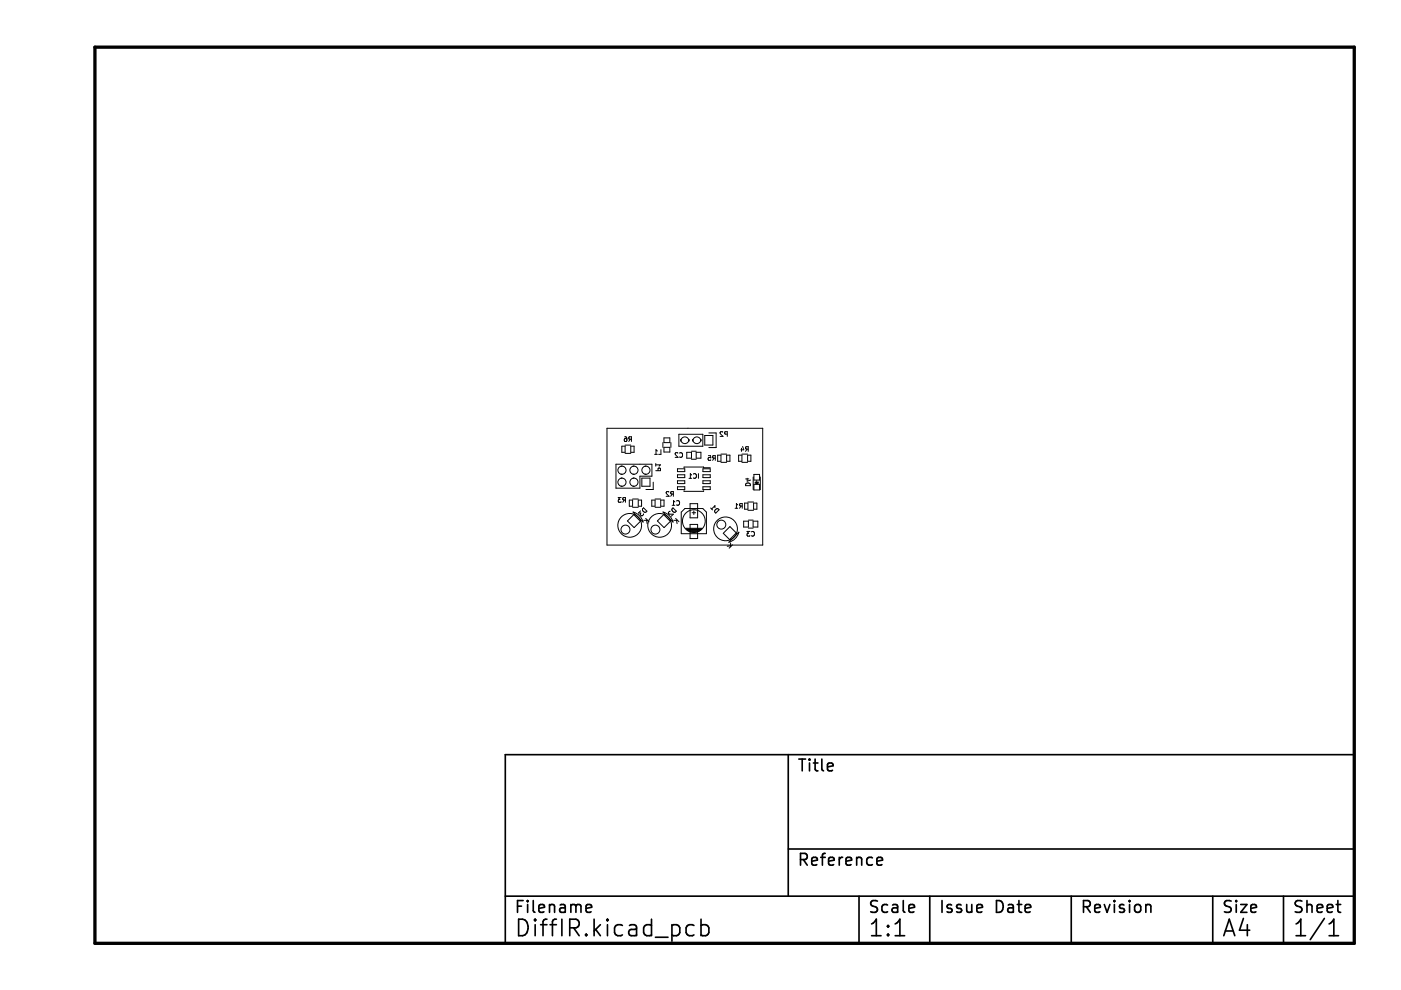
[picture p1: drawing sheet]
<svg xmlns="http://www.w3.org/2000/svg" width="297mm" height="210mm" viewBox="0 0 297 210" stroke-linecap="round" stroke-linejoin="round" font-family="sans-serif">
<path d="M20.1 10h267v190h-267z" fill="none" stroke="#000" stroke-width=".7"/>
<g fill="none" stroke="#000" stroke-width=".35">
<path d="M167.1 160v30M169.4 160.9h1.4M170.1 160.9v2.5M171.6 160.9v.3M171.6 161.8v1.6M171.6 160.9l-.1 .2 .1 .1M171.6 160.9l.1 .2-.1 .1M172.5 161.8h.9M172.8 160.9v2.2l.1 .2 .5 .1M174.2 160.9v2.2l.4 .3M175.4 162.6l1.2-.2-.1-.5-.7-.1-.4 .3 .2 1.2 .2 .1 .7-.1M287.1 160h-180v40"/>
<path d="M107.1 190h180M109.7 192.1h.9M110 194.9h.8a1.91 1.91 0 0 1 .8 3l-.3 .3-.5 .2h-.8zM110.9 190.9h-1.2v2.5M111.9 190.9v.3M111.9 191.8v1.6M111.9 190.9l-.2 .2 .2 .1M111.9 190.9l.1 .2-.1 .1M113.1 190.9v2.2l.3 .3M113.5 194.9v.3M113.5 196.1v2.3M113.5 194.9l-.2 .2 .2 .1"/>
<path d="M113.5 194.9l.1 .2-.1 .1M114.2 192.6l1.2-.2-.1-.5-.7-.1-.4 .3 .2 1.2 .2 .1 .7-.1M114.6 196.1h1.4M116 194.9l-.7 .2-.2 .3v3M116.5 192a.62 .62 0 0 1 1.1 .1v1.3M116.5 191.8v1.6M116.6 196.1h1.4M118 194.9l-.7 .2-.2 .3v3M118.8 191.9l.2-.1 .7 .1 .1 1.5M119.1 194.9v3.5M119.8 192.4l-.8 .1a.49 .49 0 0 0-.4 .5 .49 .49 0 0 0 .4 .4l.8-.1M120.8 196.7h1.3a.95 .95 0 0 0 .7-.9 .95 .95 0 0 0-.7-.9h-1.3v3.5"/>
<path d="M121 192a.62 .62 0 0 1 1.1 .1M121 191.8v1.6M121.6 196.7l1.2 1.7M122.1 192.1l.4-.3 .6 .1 .1 1.5M122.1 192.1v1.3M124.2 192.6l1.2-.2-.1-.5-.7-.1-.4 .3 .2 1.2 .2 .1 .7-.1M124.3 198.1l.2 .1-.2 .2M124.3 198.1l-.2 .1 .2 .2M124.3 198.1v.3M126 194.9v3.5M126.3 197.1l1 1.3M127.3 196.1l-1.3 1.3"/>
<path d="M128.8 194.9v.3M128.8 196.1v2.3M128.8 194.9l-.2 .2 .2 .1M128.8 194.9l.2 .2-.2 .1M132 196.2l-.4-.1h-.6l-.5 .3-.2 .3v1l.3 .5 .4 .2h.6l.4-.2M133.5 196.2l.3-.1h.7l.3 .1 .2 .4v1.8M135 196.9l-.4 .2h-.8a.69 .69 0 0 0-.5 .6 .69 .69 0 0 0 .5 .7h.8l.4-.2M138.1 196.2l-.3-.1h-.7l-.3 .1-.3 .5v1l.3 .5 .3 .2h.7l.3-.2M138.1 194.9v3.5M139 198.7h2.6M142.5 196.2l.3-.1h.7l.5 .3 .1 .3v1l-.3 .5-.3 .2h-.7l-.3-.2M142.5 196.1v3.5"/>
<path d="M147.1 196.2l-.3-.1h-.7l-.3 .1-.3 .5v1l.3 .5 .3 .2h.7l.3-.2M148.6 196.2l.4-.1h.6l.5 .3 .2 .3v1l-.3 .5-.4 .2h-.6l-.4-.2M148.6 194.9v3.5M167.1 180h120M169.7 182.2h1a.68 .68 0 0 0 .5-.6 .68 .68 0 0 0-.5-.7h-1v2.5M170.3 182.2l.9 1.2M172.1 182.6l1.2-.2-.1-.5-.7-.1-.4 .3 .1 1.2 .3 .1 .7-.1M174 181.8h1M175 180.9l-.5 .2-.1 .2v2.1M175.7 182.6l1.2-.2-.2-.5-.7-.1-.3 .3 .1 1.2 .2 .1 .7-.1M177.9 181.8v1.6M178.7 181.8a.64 .64 0 0 0-.8 .4"/>
<path d="M179.4 182.6l1.2-.2-.2-.5-.7-.1-.3 .3 .1 1.2 .2 .1 .7-.1M181.6 182a.62 .62 0 0 1 1.1 .1v1.3M181.6 181.8v1.6M182.1 190v10M184.8 198.4h2M184.8 195.9l.3-.2 .7-.8v3.5M185 181.9l-.8-.1-.4 .4v.8l.2 .3 .2 .1 .8-.1M185.9 182.6l1.2-.2-.1-.5-.7-.1-.4 .3 .1 1.2 .3 .1 .7-.1M186 191.1l-.9-.2a.61 .61 0 0 0-.5 .6 .61 .61 0 0 0 .5 .6 .91 .91 0 0 1 .9 .6 .64 .64 0 0 1-.4 .7l-1-.1M188.2 191.9l-.7-.1-.5 .4v.8l.2 .3 .3 .1 .7-.1M188.3 198.1l.2 .1-.2 .2M188.3 198.1l-.2 .1 .2 .2"/>
<path d="M188.3 196.2v.4M188.3 198.1v.3M188.3 196.2l.2 .2-.2 .2M188.3 196.2l-.2 .2 .2 .2M189.2 191.9l.3-.1 .7 .1 .1 1.5M189.8 198.4h2M189.8 195.9l.3-.2 .7-.8v3.5M190.3 192.4l-.8 .1a.49 .49 0 0 0-.4 .5 .49 .49 0 0 0 .4 .4l.8-.1M191.5 190.9v2.2l.4 .3M192.7 192.6l1.2-.2-.1-.5-.7-.1-.4 .3 .1 1.2 .3 .1 .7-.1M197.1 190v10M199.7 190.9v2.5"/>
<path d="M201.7 191.9l-.5-.1-.4 .3 .1 .4 .8 .2 .2 .3-.2 .3-.2 .1-.7-.1M203.8 191.9l-.6-.1-.4 .3 .1 .4 .9 .2 .1 .3-.1 .3-.3 .1-.7-.1M205 191.8l.1 1.5a.68 .68 0 0 0 .9-.1M206 191.8v1.6M207.1 192.6l1.2-.2-.1-.5-.7-.1-.4 .3 .1 1.2 .3 .1 .7-.1M211.3 190.9a1.32 1.32 0 0 1 1.4 .9 1.32 1.32 0 0 1-.5 1.5l-.9 .1zM213.8 191.9l.2-.1 .7 .1 .1 1.5M214.8 192.4l-.8 .1a.49 .49 0 0 0-.4 .5 .49 .49 0 0 0 .4 .4l.8-.1M215.7 191.8h.9M216 190.9v2.2l.2 .2 .4 .1M217.3 192.6l1.2-.2-.1-.5-.7-.1-.4 .3 .2 1.2 .2 .1 .7-.1M227.1 190v10"/>
<path d="M229.7 192.2h1a.68 .68 0 0 0 .5-.6 .68 .68 0 0 0-.5-.7h-1v2.5M230.3 192.2l.9 1.2M232.1 192.6l1.2-.2-.1-.5-.7-.1-.4 .3 .1 1.2 .3 .1 .7-.1M234.1 191.8l.6 1.6 .6-1.6M236.3 190.9v.3M236.3 191.8v1.6M236.3 190.9l-.1 .2 .1 .1M236.3 190.9l.1 .2-.1 .1M238.3 191.9l-.6-.1-.4 .3 .2 .4 .8 .2 .1 .3-.1 .3-.2 .1-.8-.1M239.5 190.9v.3M239.5 191.8v1.6M239.5 190.9l-.1 .2 .1 .1"/>
<path d="M239.5 190.9l.1 .2-.1 .1M240.8 191.9a.68 .68 0 0 1 1.1 .3v.8a.68 .68 0 0 1-.7 .5 .68 .68 0 0 1-.6-.5v-.8zM242.9 192a.62 .62 0 0 1 1.1 .1v1.3M242.9 191.8v1.6M257.1 190v10M259.5 198.4l1.1-3.5 1.2 3.5M259.8 197.4h1.7M261 191.1l-.9-.2a.61 .61 0 0 0-.5 .6 .61 .61 0 0 0 .5 .6 .91 .91 0 0 1 .9 .6 .64 .64 0 0 1-.4 .7l-1-.1M262.1 190.9v.3M262.1 191.8v1.6M262.1 190.9l-.1 .2 .1 .1M262.1 190.9l.1 .2-.1 .1"/>
<path d="M263.1 191.8h1.3l-1.3 1.6h1.3M263.6 194.7l-.8 2.5h2.2M264.5 196.1v2.3M265.2 192.6l1.2-.2-.1-.5-.7-.1-.4 .3 .1 1.2 .3 .1 .7-.1M272.1 190v10M274.8 198.4h2M274.8 195.9l.3-.2 .7-.8v3.5M276 191.1l-.9-.2a.61 .61 0 0 0-.5 .6 .61 .61 0 0 0 .5 .6 .91 .91 0 0 1 .9 .6 .64 .64 0 0 1-.4 .7l-1-.1M277.1 192a.62 .62 0 0 1 1.1 .1v1.3M277.1 190.9v2.5M279.2 192.6l1.2-.2-.1-.5-.7-.1-.4 .3 .2 1.2 .2 .1 .7-.1M280.8 194.7l-3 4.5"/>
<path d="M281.4 192.6l1.2-.2-.1-.5-.8-.1-.3 .3 .1 1.2 .2 .1 .8-.1M281.8 198.4h2M281.8 195.9l.3-.2 .7-.8v3.5M283.3 191.8h.9M283.7 190.9v2.2l.1 .2 .4 .1"/>
</g>
<g fill="none" stroke="#000" stroke-width=".21">
<path d="M128.7 90.8h33v24.8h-33zM130.6 98.4h7.6v2.6h-2.5v2.5h-5.1zM131.8 94.6h.7v1.3h-.7zM131.9 98.8a.86 .86 0 0 0-.9 .9 .86 .86 0 0 0 .9 .9M131.9 98.8h.1M131.9 98.8a.86 .86 0 0 1 .8 .9 .86 .86 0 0 1-.8 .9M132.4 92.6l.5 .2v.6l-.2 .2-.3-.1v-.5h.3l.2 .2M132.5 94.4h1.2M132.5 96.1h1.2M133.6 93.1l-.3 .5M133.7 94.6h.7v1.3h-.7zM133.9 93.1h-.5v-.4l.5-.1v1"/>
<path d="M134.4 98.8a.86 .86 0 0 0-.9 .9 .86 .86 0 0 0 .9 .9M134.4 98.8h.1M134.4 98.8a.86 .86 0 0 1 .9 .9 .86 .86 0 0 1-.9 .9M136.9 98.8a.86 .86 0 0 0-.8 .9 .86 .86 0 0 0 .8 .9M136.9 98.8h.1M136.9 98.8a.86 .86 0 0 1 .9 .9 .86 .86 0 0 1-.9 .9M138.8 96.3h.6M139 99.8h1l-.1-.5h-.3l-.1 .5M139 98.3v.5M139 98.6h1l-.2 .2M139.4 95.6l-.3-.3v1M140.1 95.3v1h-.4"/>
<path d="M140.5 93.8v1M140.8 94.8h1.2v1h-1.2zM140.8 92.8h1.2v1h-1.2zM142.2 93.8v1M143.2 96.1v.3l.6 .6h-.7M143.2 96h.5M143.2 96v.1M143.6 99.4h1.6v.6h-1.6zM143.7 96v.1M143.9 92.1h5.1v2.5h-5.1zM144.1 96.1a.44 .44 0 0 1 .6 .4 .44 .44 0 0 1-.6 .4M144.6 92.9a.86 .86 0 0 1 .9-.2 .86 .86 0 0 1 .6 .8v-.3a.86 .86 0 0 1-.9 .9 .86 .86 0 0 1-.9-.9v.3z"/>
<path d="M145 99.2v-.2h4.2v.2h1.4M145.6 95.9h1v1.2h-1zM146.6 97.4h1M146.6 95.7h1M147.1 92.9a.86 .86 0 0 1 1-.2 .86 .86 0 0 1 .5 .8v-.3a.86 .86 0 0 1-.9 .9 .86 .86 0 0 1-.8-.9v.3zM147.6 95.9h1v1.2h-1zM149 99.4h1.6v.6h-1.6zM149.4 92.3h1.7v2.1h-1.7zM150.2 96.6h.5v.5l-.5-.1v.5h.5M150.3 91.8h1.5v3.1h-1.5M151.4 97.1l-.3 .5M151.7 97.1h-.5l-.1-.4 .6-.1v1"/>
<path d="M152.2 96.5h.7v1.3h-.7zM152.9 96.3h1.2M152.9 98h1.2M153.2 91.6l-.3-.1-.2 .3 .6 .7h-.6M154.1 96.5h.7v1.3h-.7zM154.2 92.1l-.5-.1v-.4l.5-.1v1M156.6 96.5h.7v1.3h-.7zM157.2 95v.7M157.3 96.3h1.2M157.3 98h1.2M157.5 94.7l.2 .7h-.6M158.4 95.2l-.3 .5"/>
<path d="M158.5 96.5h.7v1.3h-.7zM158.6 95.2h-.4l-.1-.4 .5-.1v1M131.7 105.5h-.6l.3 .4-.3 .1v.4h.6M131.9 103.1h.1M131.9 101.4a.86 .86 0 0 0-.9 .8 .86 .86 0 0 0 .9 .9M131.9 101.4h.1M131.9 101.4a.86 .86 0 0 1 .8 .8 .86 .86 0 0 1-.8 .9M131.9 100.6h.1M132.4 106l-.4 .5M132.6 106h-.5v-.4l.5-.1v1M133 110.5l1.4-1.4 1.4 1.4-1.4 1.4zM133.4 106h.7v1.3h-.7z"/>
<path d="M134.1 107.6h1.2M134.1 105.8h1.2M134.4 103.1h.1M134.4 101.4a.86 .86 0 0 0-.9 .8 .86 .86 0 0 0 .9 .9M134.4 101.4h.1M134.4 101.4a.86 .86 0 0 1 .9 .8 .86 .86 0 0 1-.9 .9M134.4 100.6h.1M135.3 106h.7v1.3h-.7zM135.8 108.3l-.4 .5h.5l-.2 .3 .3 .3 .4-.4M136.1 101.4h1.7v1.7h-1.7zM136.3 110.7l-2.1-2.1a2.92 2.92 0 0 1 2.1 2.1M136.4 107.7l.8 .7a.51 .51 0 0 1-.8 0 .51 .51 0 0 1 0-.7z"/>
<path d="M136.5 110.3h.8M136.9 109.9l.7 .7M136.9 100.6h.1M137.1 110.3l.1 .7M138.2 106h.7v1.3h-.7zM138.5 102.2v1.6h-1.6M138.9 107.6h1.2M138.9 105.8h1.2M140.1 106h.7v1.3h-.7zM140.7 109.1l1.4 1.4-1.3 1.4-1.4-1.4zM141.8 104.3l-.4-.1-.2 .3 .7 .7h-.7M142.1 108.4l-.4 .2 .1 .4h1l-.5 .5"/>
<path d="M142.5 107.1h.6M142.5 104.8l-.3 .4M142.7 110.7l-2.1-2.1a2.92 2.92 0 0 1 2.1 2.1M142.7 107.7l.7 .7a.51 .51 0 0 1-.8 0 .51 .51 0 0 1 .1-.7zM142.8 104.8l-.5-.1-.1-.4 .6-.1v1M142.8 110.3h.9M143.1 106.4l-.3-.3v1M143.3 109.9l.7 .7M143.5 110.3l.1 .7M143.5 106.2a.44 .44 0 0 1 .6 .4 .44 .44 0 0 1-.6 .4M143.6 100.7h1.6v.6h-1.6zM143.6 101.9h1.6v.6h-1.6z"/>
<path d="M143.6 103.2h1.6v.6h-1.6zM144.4 108.6l.8-.8h3.8l.8 .8v4.6h-5.4zM145 104v.2h4.2v-.2M145.3 112h3.6M145.5 112.1h3.3M145.6 112.3h3M145.7 112.4h2.8M145.8 112.5h2.6M146.1 101.4h.6M146.2 112.6h1.8M146.3 106.8h1.6v3h-1.6zM146.3 111.2h1.6v3h-1.6z"/>
<path d="M146.3 112.8h1.4M146.7 100.7l-.3-.3v1M146.7 108.7h.8M147 100.5a.44 .44 0 0 1 .7 .4 .44 .44 0 0 1-.7 .4M147.1 108.3v.8M148.1 100.4v1M149 100.7h1.6v.6h-1.6zM149 101.9h1.6v.6h-1.6zM149 103.2h1.6v.6h-1.6zM150.7 107.7l.4 .4M151.6 107.6v-.4l-.7 .7M151.8 108l.4-.2 .3 .3-.7 .7-.3-.3z"/>
<path d="M153.3 113.1l1.5-1.4 1.3 1.3-1.4 1.4zM154.5 115l2.2-2.2a2.92 2.92 0 0 1-2.2 2.2M154.9 115.7l-.7 .1M154.9 115.1v.8M155.3 115.5l-.7 .7M155.8 107.8h.6M156.4 107.1l-.3-.3v1M157.1 107.3l-.3 .5M157.4 107.3l-.5-.1-.1-.3 .6-.1v1M157.7 110.5h1v1.3h-1zM157.9 106.7h.7v1.3h-.7zM158.1 101.5h.7"/>
<path d="M158.2 102.5a.52 .52 0 0 1 .6-.1 .52 .52 0 0 1 .3 .6h-1zM158.4 101.4v.6l.7-.2M158.6 106.4h1.2M158.6 108.2h1.2M158.7 112h1M158.7 110.3h1M159 112.7h-.6l.3 .4-.3 .1v.4h.6M159.3 112.8a.44 .44 0 0 1 .7 .4 .44 .44 0 0 1-.7 .4M159.7 110.5h1v1.3h-1zM159.7 101.1v2.7M159.8 106.7h.7v1.3h-.7zM159.8 100.6h1.2v1.2h-1.2z"/>
<path d="M159.8 102.7h1.2v1.2h-1.2zM160.1 102.6h.7M160.1 102.2h.7l-.4 .4zM160.3 102.3h.2l-.1 .2M160.4 101.9v.3M161.2 101.1v2.7"/>
<circle cx="132.6" cy="112.3" r=".95"/>
<circle cx="133.5" cy="111.4" r="2.52"/>
<circle cx="139" cy="112.3" r=".95"/>
<circle cx="139.9" cy="111.4" r="2.52"/>
<circle cx="147.1" cy="110.5" r="2.41"/>
<circle cx="152.9" cy="111.2" r=".95"/>
<circle cx="153.8" cy="112.1" r="2.52"/>
</g>
</svg>
